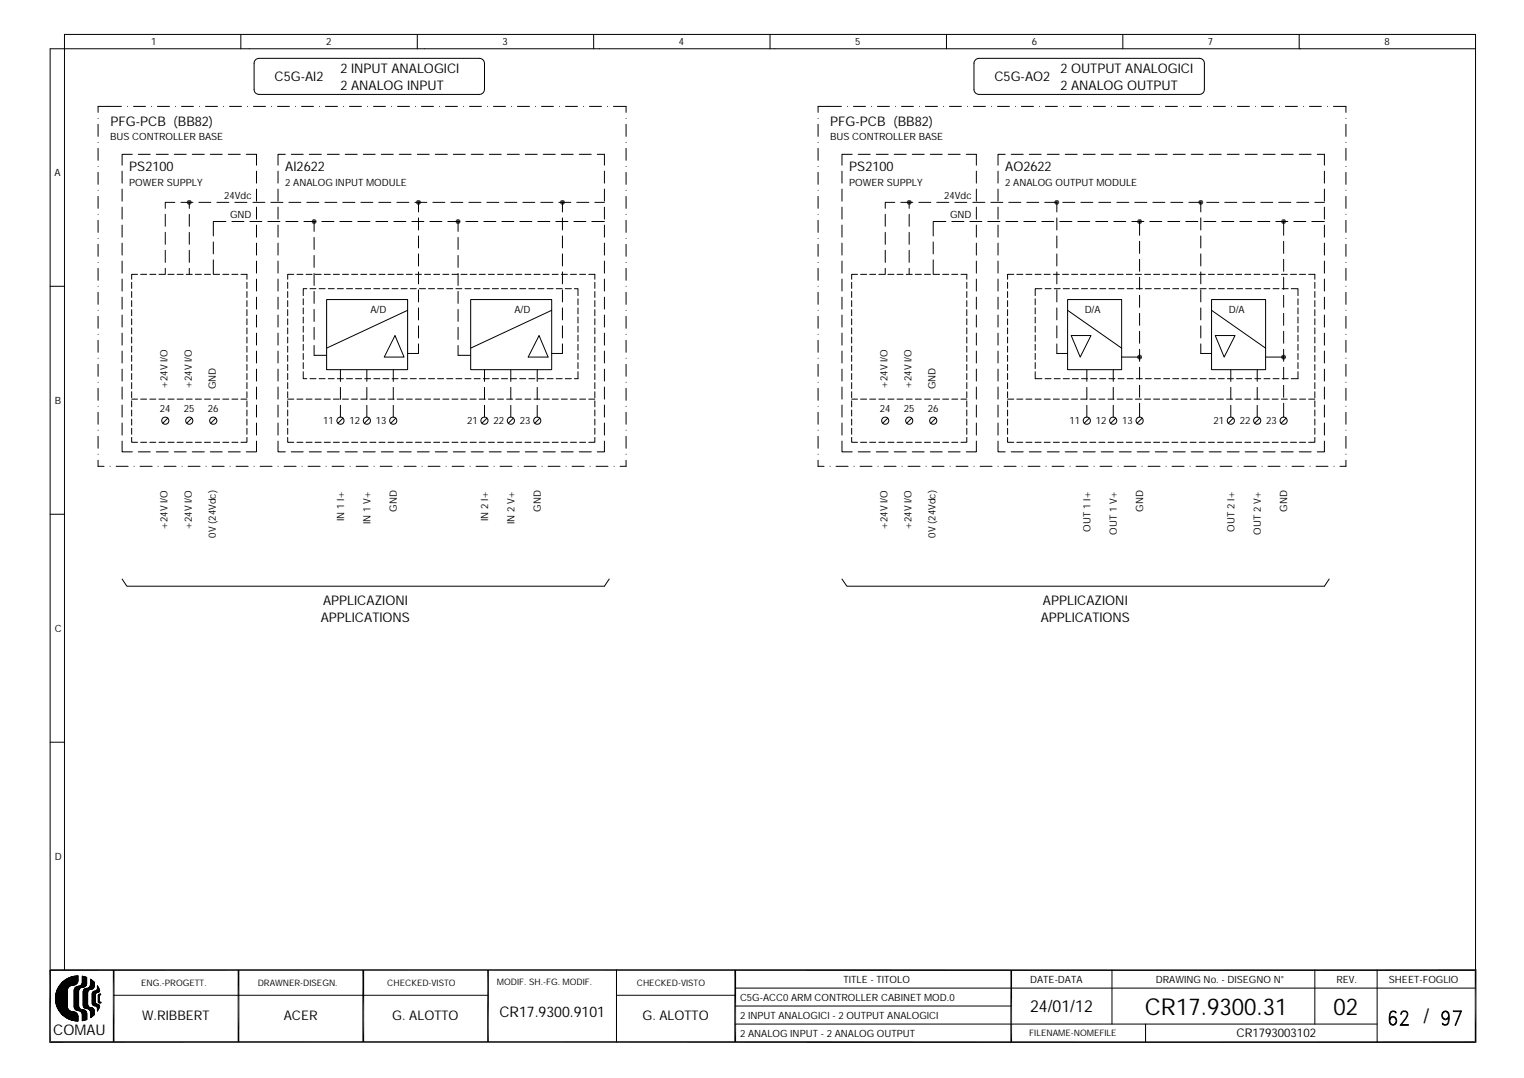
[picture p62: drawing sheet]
<svg xmlns="http://www.w3.org/2000/svg" width="297mm" height="210mm" viewBox="0 0 297 210" stroke-linecap="round" stroke-linejoin="round" font-family="sans-serif">
<defs><g id="words">
<g font-size="4.5">
<text x="222.9" y="197.5">CR17.9300.31</text>
<text x="259.6" y="197.5">02</text>
</g>
<text font-size="3.9" x="277.1" y="199.2">/</text>
<text font-size="3.2" x="200.5" y="197.1">24/01/12</text>
<g font-size="2.9">
<text x="10.4" y="201.5">COMAU</text>
<text x="97.2" y="198">CR17.9300.9101</text>
</g>
<g font-size="2.6">
<text x="53.4" y="15.8">C5G-AI2</text>
<text x="66.3" y="14.2">2 INPUT ANALOGICI</text>
<text x="66.3" y="17.4">2 ANALOG INPUT</text>
<text x="193.6" y="15.8">C5G-AO2</text>
<text x="206.4" y="14.2">2 OUTPUT ANALOGICI</text>
<text x="206.4" y="17.4">2 ANALOG OUTPUT</text>
<text x="21.5" y="24.4">PFG-PCB (BB82)</text>
<text x="161.6" y="24.4">PFG-PCB (BB82)</text>
<text x="25.2" y="33.3">PS2100</text>
<text x="55.5" y="33.3">AI2622</text>
<text x="165.3" y="33.3">PS2100</text>
<text x="195.7" y="33.3">AO2622</text>
<text x="62.9" y="117.9">APPLICAZIONI</text>
<text x="203" y="117.9">APPLICAZIONI</text>
<text x="62.4" y="121.2">APPLICATIONS</text>
<text x="202.6" y="121.2">APPLICATIONS</text>
<text x="27.7" y="198.7">W.RIBBERT</text>
<text x="55.2" y="198.7">ACER</text>
<text x="76.4" y="198.7">G. ALOTTO</text>
<text x="125.1" y="198.7">G. ALOTTO</text>
</g>
<text font-size="2.3" x="240.7" y="202">CR1793003102</text>
<g font-size="1.9">
<text x="29.4" y="8.8">1</text>
<text x="63.5" y="8.8">2</text>
<text x="97.8" y="8.8">3</text>
<text x="132.1" y="8.8">4</text>
<text x="166.5" y="8.8">5</text>
<text x="200.9" y="8.8">6</text>
<text x="235.2" y="8.8">7</text>
<text x="269.5" y="8.8">8</text>
<text x="21.4" y="27.3">BUS CONTROLLER BASE</text>
<text x="161.6" y="27.3">BUS CONTROLLER BASE</text>
<text x="10.6" y="34.3">A</text>
<text x="25.2" y="36.1">POWER SUPPLY</text>
<text x="43.7" y="38.7">24Vdc</text>
<text x="55.5" y="36.1">2 ANALOG INPUT MODULE</text>
<text x="165.3" y="36.1">POWER SUPPLY</text>
<text x="183.8" y="38.7">24Vdc</text>
<text x="195.7" y="36.1">2 ANALOG OUTPUT MODULE</text>
<text x="44.8" y="42.4">GND</text>
<text x="185" y="42.4">GND</text>
<text x="72.1" y="60.9">A/D</text>
<text x="100.2" y="60.9">A/D</text>
<text x="211.2" y="60.9">D/A</text>
<text x="239.2" y="60.9">D/A</text>
<text x="32.6" y="75.8" transform="rotate(-90 32.6 75.8)">+24V I/O</text>
<text x="37.3" y="75.8" transform="rotate(-90 37.3 75.8)">+24V I/O</text>
<text x="42" y="75.8" transform="rotate(-90 42 75.8)">GND</text>
<text x="172.8" y="75.8" transform="rotate(-90 172.8 75.8)">+24V I/O</text>
<text x="177.5" y="75.8" transform="rotate(-90 177.5 75.8)">+24V I/O</text>
<text x="182.1" y="75.8" transform="rotate(-90 182.1 75.8)">GND</text>
<text x="10.7" y="78.6">B</text>
<text x="31.1" y="80.3">24</text>
<text x="35.8" y="80.3">25</text>
<text x="40.5" y="80.3">26</text>
<text x="62.9" y="82.6">11</text>
<text x="68.1" y="82.6">12</text>
<text x="73.2" y="82.6">13</text>
<text x="90.9" y="82.6">21</text>
<text x="96.1" y="82.6">22</text>
<text x="101.2" y="82.6">23</text>
<text x="171.3" y="80.3">24</text>
<text x="176" y="80.3">25</text>
<text x="180.6" y="80.3">26</text>
<text x="208.2" y="82.6">11</text>
<text x="213.3" y="82.6">12</text>
<text x="218.5" y="82.6">13</text>
<text x="236.2" y="82.6">21</text>
<text x="241.4" y="82.6">22</text>
<text x="246.5" y="82.6">23</text>
<text x="67" y="101.4" transform="rotate(-90 67 101.4)">IN 1 I+</text>
<text x="77.3" y="99.6" transform="rotate(-90 77.3 99.6)">GND</text>
<text x="95" y="101.4" transform="rotate(-90 95 101.4)">IN 2 I+</text>
<text x="105.3" y="99.6" transform="rotate(-90 105.3 99.6)">GND</text>
<text x="222.5" y="99.6" transform="rotate(-90 222.5 99.6)">GND</text>
<text x="250.6" y="99.6" transform="rotate(-90 250.6 99.6)">GND</text>
<text x="32.6" y="103.3" transform="rotate(-90 32.6 103.3)">+24V I/O</text>
<text x="37.3" y="103.3" transform="rotate(-90 37.3 103.3)">+24V I/O</text>
<text x="42" y="104.7" transform="rotate(-90 42 104.7)">0V (24Vdc)</text>
<text x="72.1" y="102.1" transform="rotate(-90 72.1 102.1)">IN 1 V+</text>
<text x="100.2" y="102.1" transform="rotate(-90 100.2 102.1)">IN 2 V+</text>
<text x="172.8" y="103.3" transform="rotate(-90 172.8 103.3)">+24V I/O</text>
<text x="177.5" y="103.3" transform="rotate(-90 177.5 103.3)">+24V I/O</text>
<text x="182.1" y="104.7" transform="rotate(-90 182.1 104.7)">0V (24Vdc)</text>
<text x="212.3" y="103.5" transform="rotate(-90 212.3 103.5)">OUT 1 I+</text>
<text x="217.4" y="104.1" transform="rotate(-90 217.4 104.1)">OUT 1 V+</text>
<text x="240.3" y="103.5" transform="rotate(-90 240.3 103.5)">OUT 2 I+</text>
<text x="245.4" y="104.1" transform="rotate(-90 245.4 104.1)">OUT 2 V+</text>
<text x="10.6" y="123">C</text>
<text x="10.7" y="167.4">D</text>
<text x="164.2" y="191.5">TITLE - TITOLO</text>
<text x="200.6" y="191.5">DATE-DATA</text>
<text x="225" y="191.5">DRAWING No. - DISEGNO N°</text>
<text x="260.2" y="191.5">REV.</text>
<text x="270.4" y="191.5">SHEET-FOGLIO</text>
<text x="144.1" y="195">C5G-ACC0 ARM CONTROLLER CABINET MOD.0</text>
<text x="144.1" y="198.5">2 INPUT ANALOGICI - 2 OUTPUT ANALOGICI</text>
<text x="144.1" y="202">2 ANALOG INPUT - 2 ANALOG OUTPUT</text>
</g>
<g font-size="1.7">
<text x="27.5" y="191.9">ENG.-PROGETT.</text>
<text x="50.2" y="191.9">DRAWNER-DISEGN.</text>
<text x="75.4" y="191.9">CHECKED-VISTO</text>
<text x="96.7" y="191.7">MODIF. SH.-FG. MODIF.</text>
<text x="124" y="191.9">CHECKED-VISTO</text>
<text x="200.4" y="201.7">FILENAME-NOMEFILE</text>
</g>
</g></defs>
<g fill="none" stroke="#000" stroke-width=".19">
<path d="M46.9 6.7v2.8M49.8 11.5l.6-.1h43a.99 .99 0 0 1 .9 .9v5.1a.99 .99 0 0 1-.9 1h-43a.95 .95 0 0 1-.9-1v-5.1zM81.2 6.7v2.8M115.6 6.7v2.8M149.9 6.7v2.8M184.3 6.7v2.8M189.8 11.8l.7-.4h43a.95 .95 0 0 1 1 .9v5.1a.94 .94 0 0 1-1 1h-43a.99 .99 0 0 1-.9-1v-5.1zM218.6 6.7v2.8M252.9 6.7v2.8M287.3 9.5h-277.5v179.4M19.1 24.2v2.4M19.1 28.9v2.3"/>
<path d="M19.1 33.6v2.3M19.1 38.2v2.4M19.1 23h.1M19.1 27.7h.1M19.1 32.4h.1M19.1 37.1h.1M23.6 20.7h-4.5v1.2M23.8 33.3v2.4M23.8 36.8v2.4M24.8 20.7h.1M25.8 30h-2v2.2M26 20.7h2.3"/>
<path d="M26.9 30h2.4M29.5 20.7h.1M30.4 30h2.4M30.6 20.7h2.4M33.9 30h2.4M34 39.4h-1.8v1.2M34.2 20.7h.1M35.2 39.4h2.3M35.3 20.7h2.4M36.9 39.4v1.2M37.4 30h2.4M38.7 39.4h2.3"/>
<path d="M38.8 20.7h.1M40 20.7h2.3M40.9 30h2.4M42.2 39.4h2.4M43.5 20.7h.1M44.4 30h2.4M44.7 20.7h2.3M45.7 39.4h2.4M47.9 30h2v2.2M48.2 20.7h.1M49.2 39.4h2.4M49.3 20.7h2.4"/>
<path d="M49.9 33.3v2.4M49.9 36.8v2.4M52.7 39.4h2.4M52.9 20.7h.1M54 20.7h2.3M54.1 33.3v2.4M54.1 36.8v2.4M55.5 30h-1.4v2.2M56.2 39.4h2.4M56.7 30h2.3M57.5 20.7h.1M58.7 20.7h2.3"/>
<path d="M59.7 39.4h2.4M60.2 30h2.3M62.2 20.7h.1M63.2 39.4h2.4M63.4 20.7h2.3M63.7 30h2.3M66.7 39.4h2.4M66.9 20.7h.1M67.2 30h2.4M68 20.7h2.4M70.3 39.4h2.3M70.7 30h2.3"/>
<path d="M71.5 20.7h.1M72.7 20.7h2.3M73.7 39.4h2.4M74.2 30h2.4M76.2 20.7h.1M77.3 39.4h2.3M77.4 20.7h2.3M77.7 30h2.4M80.8 39.4h2.3M80.9 20.7h.1M81.2 30h2.4M81.5 39.4v1.9"/>
<path d="M82 20.7h2.4M84.3 39.4h2.3M84.7 30h2.4M85.6 20.7h.1M86.7 20.7h2.3M87.8 39.4h2.3M88.2 30h2.4M90.2 20.7h.1M91.3 39.4h2.3M91.4 20.7h2.3M91.7 30h2.4M94.8 39.4h2.3"/>
<path d="M94.9 20.7h.1M95.3 30h2.3M96.1 20.7h2.3M98.3 39.4h2.3M98.7 30h2.4M99.6 20.7h.1M100.7 20.7h2.4M101.8 39.4h2.3M102.3 30h2.3M104.2 20.7h.1M105.3 39.4h2.3M105.4 20.7h2.3"/>
<path d="M105.7 30h2.4M108.8 39.4h2.3M108.9 20.7h.1M109.3 30h2.3M109.5 39.4v1.9M110.1 20.7h2.3M112.3 39.4h2.3M112.8 30h2.3M113.6 20.7h.1M114.7 20.7h2.4M115.8 39.4h1.9M116.3 30h1.4v2.2"/>
<path d="M117.7 33.3v2.4M117.7 36.8v2.4M118.3 20.7h.1M119.4 20.7h2.5v1.2M121.9 23h.1M121.9 27.7h.1M121.9 32.4h.1M121.9 37.1h.1M121.9 24.2v2.4M121.9 28.9v2.3M121.9 33.6v2.3M121.9 38.2v2.4"/>
<path d="M159.3 23h.1M159.3 27.7h.1M159.3 32.4h.1M159.3 37.1h.1M159.3 24.2v2.4M159.3 28.9v2.3M159.3 33.6v2.3M159.3 38.2v2.4M163.8 20.7h-4.5v1.2M163.9 33.3v2.4M163.9 36.8v2.4M165 20.7h.1"/>
<path d="M165.9 30h-2v2.2M166.1 20.7h2.4M167.1 30h2.3M169.7 20.7h.1M170.6 30h2.3M170.8 20.7h2.3M174.1 30h2.3M174.2 39.4h-1.9v1.2M174.3 20.7h.1M175.4 39.4h2.3M175.5 20.7h2.3M177 39.4v1.2"/>
<path d="M177.6 30h2.3M178.9 39.4h2.3M179 20.7h.1M180.1 20.7h2.4M181.1 30h2.3M182.4 39.4h2.3M183.7 20.7h.1M184.6 30h2.3M184.8 20.7h2.4M185.9 39.4h2.3M188.1 30h2v2.2M188.3 20.7h.1"/>
<path d="M189.4 39.4h2.3M189.5 20.7h2.3M190.1 33.3v2.4M190.1 36.8v2.4M192.9 39.4h2.3M193 20.7h.1M194.2 20.7h2.3M194.3 33.3v2.4M194.3 36.8v2.4M195.7 30h-1.4v2.2M196.4 39.4h2.3M196.9 30h2.3"/>
<path d="M197.7 20.7h.1M198.8 20.7h2.4M199.9 39.4h2.3M200.4 30h2.3M202.4 20.7h.1M203.4 39.4h2.3v1.9M203.5 20.7h2.3M203.9 30h2.3M206.9 39.4h2.3M207 20.7h.1M207.4 30h2.3M208.2 20.7h2.3"/>
<path d="M210.4 39.4h2.3M210.9 30h2.3M211.7 20.7h.1M212.9 20.7h2.3M213.9 39.4h2.3M214.4 30h2.3M216.4 20.7h.1M217.4 39.4h2.4M217.5 20.7h2.4M217.9 30h2.3M220.9 39.4h2.4M221 20.7h.1"/>
<path d="M221.4 30h2.3M222.2 20.7h2.3M224.4 39.4h2.4M224.9 30h2.3M225.7 20.7h.1M226.9 20.7h2.3M227.9 39.4h2.4M228.4 30h2.3M230.4 20.7h.1M231.4 39.4h2.4v1.9M231.5 20.7h2.4M231.9 30h2.3"/>
<path d="M234.9 39.4h2.4M235.1 20.7h.1M235.4 30h2.3M236.2 20.7h2.3M238.4 39.4h2.4M238.9 30h2.3M239.7 20.7h.1M240.9 20.7h2.3M241.9 39.4h2.4M242.4 30h2.4M244.4 20.7h.1M245.4 39.4h2.4"/>
<path d="M245.6 20.7h2.3M245.9 30h2.3M248.9 39.4h2.4M249.1 20.7h.1M249.4 30h2.4M250.2 20.7h2.4M252.5 39.4h2.3M252.9 30h2.3M253.7 20.7h.1M254.9 20.7h2.3M256 39.4h1.8M256.4 30h1.4v2.2"/>
<path d="M257.8 33.3v2.4M257.8 36.8v2.4M258.4 20.7h.1M259.6 20.7h2.4v1.2M262 23h.1M262 27.7h.1M262 32.4h.1M262 37.1h.1M262 24.2v2.4M262 28.9v2.3M262 33.6v2.3M262 38.2v2.4"/>
<path d="M9.8 55.7h2.8M19.1 55.7h.1M19.1 42.9v2.3M19.1 47.6v2.3M19.1 52.3v2.3M19.1 56.9v2.4M19.1 41.7h.1M19.1 46.4h.1M19.1 51.1h.1M23.8 40.3v2.4M23.8 43.8v2.4M23.8 47.3v2.4"/>
<path d="M23.8 50.8v2.4M23.8 54.3v2.4M23.8 57.9v2.3M25.6 55v1.1M25.6 56.8v1.1M25.6 58.5v1.2M26.8 53.4h-1.2v1M27.4 53.4h1.2M29.2 53.4h1.1M30.9 53.4h1.2M32.2 41.7v2.4M32.2 45.2v2.4"/>
<path d="M32.2 48.7v2.4M32.2 52.3v1.1M32.7 53.4h1.2M34.5 53.4h1.2M36.3 53.4h1.1M36.9 41.7v2.4M36.9 45.2v2.4M36.9 48.7v2.4M36.9 52.3v1.1M38 53.4h1.2M39.8 53.4h1.2M41.5 47.1v2.3"/>
<path d="M41.5 50.6v2.8M41.6 53.4h1.2M43.4 53.4h1.1M44 43.1h-2.5v2.8M45.1 53.4h1.2M45.1 43.1h2.4M46.9 53.4h1.2v1M48.1 55v1.1M48.1 56.8v1.1M48.1 58.5v1.2M48.6 43.1h2.4M49.9 40.3v2.4"/>
<path d="M49.9 43.8v2.4M49.9 47.3v2.4M49.9 50.8v2.4M49.9 54.3v2.4M49.9 57.9v2.3M52.2 43.1h2.3M54.1 40.3v2.4M54.1 43.8v2.4M54.1 47.3v2.4M54.1 50.8v2.4M54.1 54.3v2.4M54.1 57.9v2.3"/>
<path d="M55.6 43.1h2.4M56 55v1.1M56 56.8v1.1M56 58.5v1.2M57.2 53.4h-1.2v1M57.8 53.4h1.2M59 58.2v1.1M59 60v1.1M59.2 43.1h2.3M59.6 53.4h1.1M59.7 56.2h-.7v1.4M60.3 56.2h1.2"/>
<path d="M61.2 43.1v2M61.2 46.2v2.4M61.2 49.7v2.4M61.2 53.2v2.4M61.2 56.7v2.4M61.3 53.4h1.2M62.1 56.2h1.2M62.7 43.1h2.3M63.1 53.4h1.2M63.6 58.3h15.8v13.7h-15.8zM63.9 56.2h1.2M64.9 53.4h1.2"/>
<path d="M65.7 56.2h1.1M66.2 43.1h2.3M66.7 53.4h1.1M67.5 56.2h1.1M68.5 53.4h1.1M69.2 56.2h1.2M69.7 43.1h2.3M70.2 53.4h1.2M71 56.2h1.2M72 53.4h1.2M72.8 56.2h1.1M73.2 43.1h2.3"/>
<path d="M73.8 53.4h1.2M74.5 56.2h1.2M75.5 53.4h1.2M76.3 56.2h1.2M76.7 43.1h2.3M77.3 53.4h1.2M78.1 56.2h1.2M79.1 53.4h1.2M79.9 56.2h1.1M80.2 43.1h2.3M80.9 53.4h1.1M81.5 42.4v2.4"/>
<path d="M81.5 45.9v2.4M81.5 49.4v2.4M81.5 53v2.3M81.5 56.4v2.4M81.5 60v2.3M81.7 56.2h1.1M82.7 53.4h1.1M83.4 56.2h1.2M83.7 43.1h2.3M84.4 53.4h1.2M85.2 56.2h1.2M86.2 53.4h1.2"/>
<path d="M87 56.2h1.1M87.2 43.1h2.3M88 53.4h1.2M88.8 56.2h1.1M89.2 43.1v2M89.2 46.2v2.4M89.2 49.7v2.4M89.2 53.2v2.4M89.2 56.7v2.4M89.7 53.4h1.2M90.5 56.2h1.2M90.7 43.1h2.3"/>
<path d="M91.5 53.4h1.2M91.6 58.3h15.8v13.7h-15.8zM92.3 56.2h1.2M93.3 53.4h1.2M94.1 56.2h1.2M94.2 43.1h2.3M95.1 53.4h1.1M95.8 56.2h1.2M96.9 53.4h1.1M97.6 56.2h1.2M97.7 43.1h2.3M98.6 53.4h1.2"/>
<path d="M99.4 56.2h1.2M100.4 53.4h1.2M101.2 56.2h1.1M101.2 43.1h2.3M102.2 53.4h1.2M103 56.2h1.1M103.9 53.4h1.2M104.7 43.1h2.3M104.7 56.2h1.2M105.7 53.4h1.2M106.5 56.2h1.2M107.5 53.4h1.2"/>
<path d="M108.2 43.1h2.4M108.3 56.2h1.2M109.3 53.4h1.1M109.5 42.4v2.4M109.5 45.9v2.4M109.5 49.4v2.4M109.5 53v2.3M109.5 56.4v2.4M109.5 60v2.3M110 56.2h1.2M111.1 53.4h1.1M111.7 43.1h2.3"/>
<path d="M111.8 56.2h.7v1.4M112.5 58.2v1.1M112.5 60v1.1M112.8 53.4h1.2M114.6 53.4h1.2v1M115.2 43.1h2.5M115.8 55v1.1M115.8 56.8v1.1M115.8 58.5v1.2M117.7 40.3v2.4M117.7 43.8v2.4M117.7 47.3v2.4"/>
<path d="M117.7 50.8v2.4M117.7 54.3v2.4M117.7 57.9v2.3M121.9 55.7h.1M121.9 41.7h.1M121.9 46.4h.1M121.9 51.1h.1M121.9 42.9v2.3M121.9 47.6v2.3M121.9 52.3v2.3M121.9 56.9v2.4M159.3 55.7h.1"/>
<path d="M159.3 41.7h.1M159.3 46.4h.1M159.3 51.1h.1M159.3 42.9v2.3M159.3 47.6v2.3M159.3 52.3v2.3M159.3 56.9v2.4M163.9 40.3v2.4M163.9 43.8v2.4M163.9 47.3v2.4M163.9 50.8v2.4M163.9 54.3v2.4"/>
<path d="M163.9 57.9v2.3M165.8 55v1.1M165.8 56.8v1.1M165.8 58.5v1.2M166.9 53.4h-1.1v1M167.5 53.4h1.2M169.3 53.4h1.2M171.1 53.4h1.2M172.3 41.7v2.4M172.3 45.2v2.4M172.3 48.7v2.4M172.3 52.3v1.1"/>
<path d="M172.9 53.4h1.1M174.6 53.4h1.2M176.4 53.4h1.2M177 41.7v2.4M177 45.2v2.4M177 48.7v2.4M177 52.3v1.1M178.2 53.4h1.2M180 53.4h1.1M181.7 47.1v2.3M181.7 50.6v2.8M181.7 53.4h1.2"/>
<path d="M183.5 53.4h1.2M184.1 43.1h-2.4v2.8M185.3 53.4h1.2M185.3 43.1h2.3M187.1 53.4h1.1v1M188.2 55v1.1M188.2 56.8v1.1M188.2 58.5v1.2M188.8 43.1h2.3M190.1 40.3v2.4M190.1 43.8v2.4M190.1 47.3v2.4"/>
<path d="M190.1 50.8v2.4M190.1 54.3v2.4M190.1 57.9v2.3M192.3 43.1h2.3M194.3 40.3v2.4M194.3 43.8v2.4M194.3 47.3v2.4M194.3 50.8v2.4M194.3 54.3v2.4M194.3 57.9v2.3M195.8 43.1h2.3M196.2 55v1.1"/>
<path d="M196.2 56.8v1.1M196.2 58.5v1.2M197.4 53.4h-1.2v1M198 53.4h1.1M199.3 43.1h2.4M199.7 53.4h1.2M201.5 53.4h1.2M201.5 58.2v1.1M201.5 60v1.1M202.8 43.1h2.3M202.8 56.2h-1.3v1.4M203.3 53.4h1.1"/>
<path d="M203.5 56.2h1.1M205.1 53.4h1.1M205.2 56.2h1.2M205.7 42.4v2.4M205.7 45.9v2.4M205.7 49.4v2.4M205.7 53v2.3M205.7 56.4v2.4M205.7 60v2.3M206.3 43.1h2.4M206.8 53.4h1.2M207 56.2h1.2"/>
<path d="M207.8 58.3h10.6v13.7h-10.6zM208.6 53.4h1.2M208.8 56.2h1.1M209.8 43.1h2.4M210.4 53.4h1.2M210.5 56.2h1.2M212.2 53.4h1.1M212.3 56.2h1.2M213.3 43.1h2.4M213.9 53.4h1.2M214.1 56.2h1.2M215.7 53.4h1.2"/>
<path d="M215.9 56.2h1.1M216.8 43.1h2.4M217.5 53.4h1.2M217.7 56.2h1.1M219.3 53.4h1.1M219.4 56.2h1.2M220.3 43.1h2.4M221 53.4h1.2M221.2 56.2h1.2M221.8 43.1v2.7M221.8 47v2.3M221.8 50.5v2.3"/>
<path d="M221.8 54v2.3M221.8 57.5v2.3M222.8 53.4h1.2M223 56.2h1.1M223.8 43.1h2.4M224.6 53.4h1.2M224.7 56.2h1.2M226.4 53.4h1.1M226.5 56.2h1.2M227.4 43.1h2.3M228.1 53.4h1.2M228.3 56.2h1.2"/>
<path d="M229.9 53.4h1.2M230.1 56.2h1.1M230.8 43.1h2.4M231.7 53.4h1.2M231.9 56.2h1.1M233.5 53.4h1.1M233.6 56.2h1.2M233.8 42.4v2.4M233.8 45.9v2.4M233.8 49.4v2.4M233.8 53v2.3M233.8 56.4v2.4"/>
<path d="M233.8 60v2.3M234.4 43.1h2.3M235.2 53.4h1.2M235.4 56.2h1.2M235.9 58.3h10.5v13.7h-10.5zM237 53.4h1.2M237.2 56.2h1.1M237.8 43.1h2.4M238.8 53.4h1.2M239 56.2h1.1M240.6 53.4h1.1M240.7 56.2h1.2"/>
<path d="M241.4 43.1h2.3M242.3 53.4h1.2M242.5 56.2h1.2M244.1 53.4h1.2M244.3 56.2h1.1M244.9 43.1h2.3M245.9 53.4h1.2M246.1 56.2h1.1M247.7 53.4h1.1M247.8 56.2h1.2M248.4 43.1h2.3M249.4 53.4h1.2"/>
<path d="M249.6 56.2h1.2M249.9 43.1v2.7M249.9 47v2.3M249.9 50.5v2.3M249.9 54v2.3M249.9 57.5v2.3M251.2 53.4h1.2M251.4 56.2h1.3v1.4M251.9 43.1h2.3M252.7 58.2v1.1M252.7 60v1.1M253 53.4h1.2"/>
<path d="M254.8 53.4h1.2v1M255.4 43.1h2.4M256 55v1.1M256 56.8v1.1M256 58.5v1.2M257.8 40.3v2.4M257.8 43.8v2.4M257.8 47.3v2.4M257.8 50.8v2.4M257.8 54.3v2.4M257.8 57.9v2.3M262 55.7h.1"/>
<path d="M262 41.7h.1M262 46.4h.1M262 51.1h.1M262 42.9v2.3M262 47.6v2.3M262 52.3v2.3M262 56.9v2.4M19.1 61.6v2.3M19.1 66.3v2.3M19.1 70.9v2.4M19.1 75.6v2.3M19.1 60.4h.1"/>
<path d="M19.1 65.1h.1M19.1 69.8h.1M19.1 74.4h.1M19.1 79.1h.1M23.8 61.4v2.3M23.8 64.9v2.3M23.8 68.4v2.3M23.8 71.9v2.3M23.8 75.4v2.3M23.8 78.9v2.3M25.6 60.3v1.2M25.6 62.1v1.1"/>
<path d="M25.6 63.9v1.1M25.6 65.6v1.2M25.6 67.4v1.2M25.6 69.2v1.2M25.6 71v1.1M25.6 72.7v1.2M25.6 74.5v1.2M25.6 76.3v1.1M25.6 78.1v1.1M25.6 79.8v1.2M25.6 77.7h1.2M27.4 77.7h1.2"/>
<path d="M29.2 77.7h1.1M30.9 77.7h1.2M32.7 77.7h1.2M34.5 77.7h1.2M36.3 77.7h1.1M38 77.7h1.2M39.8 77.7h1.2M41.6 77.7h1.2M43.4 77.7h1.1M45.1 77.7h1.2M46.9 77.7h1.2M48.1 60.3v1.2"/>
<path d="M48.1 62.1v1.1M48.1 63.9v1.1M48.1 65.6v1.2M48.1 67.4v1.2M48.1 69.2v1.2M48.1 71v1.1M48.1 72.7v1.2M48.1 74.5v1.2M48.1 76.3v1.1M48.1 78.1v1.1M48.1 79.8v1.2M49.9 61.4v2.3"/>
<path d="M49.9 64.9v2.3M49.9 68.4v2.3M49.9 71.9v2.3M49.9 75.4v2.3M49.9 78.9v2.3M54.1 61.4v2.3M54.1 64.9v2.3M54.1 68.4v2.3M54.1 71.9v2.3M54.1 75.4v2.3M54.1 78.9v2.3M56 77.7h1.2"/>
<path d="M56 60.3v1.2M56 62.1v1.1M56 63.9v1.1M56 65.6v1.2M56 67.4v1.2M56 69.2v1.2M56 71v1.1M56 72.7v1.2M56 74.5v1.2M56 76.3v1.1M56 78.1v1.1M56 79.8v1.2"/>
<path d="M57.8 77.7h1.2M59 72.4v1.3h.7M59 61.7v1.2M59 63.5v1.2M59 65.3v1.2M59 67v1.2M59 68.8v1.2M59 70.6v1.2M59.6 77.7h1.1M60.3 73.7h1.2M61.2 60.3v2.3M61.2 63.7v2.4"/>
<path d="M61.2 67.3v1.9h2.4M61.3 77.7h1.2M62.1 73.7h1.2M63.1 77.7h1.2M63.9 73.7h1.2M64.9 77.7h1.2M65.7 73.7h1.1M66.3 72v2.3M66.3 75.4v2.4M66.3 78.9v2.3M66.7 77.7h1.1M67.5 73.7h1.1"/>
<path d="M68.5 77.7h1.1M69.2 73.7h1.2M70.2 77.7h1.2M71 73.7h1.2M71.4 72v2.3M71.4 75.4v2.4M71.4 78.9v2.3M72 77.7h1.2M72.8 73.7h1.1M73.8 77.7h1.2M74.5 73.7h1.2M75.5 77.7h1.2"/>
<path d="M76.3 73.7h1.2M76.6 72v2.3M76.6 75.4v2.4M76.6 78.9v2.3M76.9 65.3l1.8 4.2h-3.9zM77.3 77.7h1.2M78.1 73.7h1.2M79.1 77.7h1.2M79.4 60.4l-15.8 7.4M79.9 73.7h1.1M80.9 77.7h1.1M81.5 67v1.8h-2.1"/>
<path d="M81.5 63.5v2.3M81.7 73.7h1.1M82.7 77.7h1.1M83.4 73.7h1.2M84.4 77.7h1.2M85.2 73.7h1.2M86.2 77.7h1.2M87 73.7h1.1M88 77.7h1.2M88.8 73.7h1.1M89.2 60.3v2.3M89.2 63.7v2.4"/>
<path d="M89.2 67.3v1.9h2.4M89.7 77.7h1.2M90.5 73.7h1.2M91.5 77.7h1.2M92.3 73.7h1.2M93.3 77.7h1.2M94.1 73.7h1.2M94.3 72v2.3M94.3 75.4v2.4M94.3 78.9v2.3M95.1 77.7h1.1M95.8 73.7h1.2"/>
<path d="M96.9 77.7h1.1M97.6 73.7h1.2M98.6 77.7h1.2M99.4 73.7h1.2M99.4 72v2.3M99.4 75.4v2.4M99.4 78.9v2.3M100.4 77.7h1.2M101.2 73.7h1.1M102.2 77.7h1.2M103 73.7h1.1M103.9 77.7h1.2"/>
<path d="M104.6 72v2.3M104.6 75.4v2.4M104.6 78.9v2.3M104.7 73.7h1.2M104.9 65.3l1.8 4.2h-3.9zM105.7 77.7h1.2M106.5 73.7h1.2M107.4 60.4l-15.8 7.4M107.5 77.7h1.2M108.3 73.7h1.2M109.3 77.7h1.1M109.5 63.5v2.3"/>
<path d="M109.5 67v1.8h-2.1M110 73.7h1.2M111.1 77.7h1.1M112.5 72.4v1.3h-.7M112.5 61.7v1.2M112.5 63.5v1.2M112.5 65.3v1.2M112.5 67v1.2M112.5 68.8v1.2M112.5 70.6v1.2M112.8 77.7h1.2M114.6 77.7h1.2"/>
<path d="M115.8 60.3v1.2M115.8 62.1v1.1M115.8 63.9v1.1M115.8 65.6v1.2M115.8 67.4v1.2M115.8 69.2v1.2M115.8 71v1.1M115.8 72.7v1.2M115.8 74.5v1.2M115.8 76.3v1.1M115.8 78.1v1.1M115.8 79.8v1.2"/>
<path d="M117.7 61.4v2.3M117.7 64.9v2.3M117.7 68.4v2.3M117.7 71.9v2.3M117.7 75.4v2.3M117.7 78.9v2.3M121.9 60.4h.1M121.9 65.1h.1M121.9 69.8h.1M121.9 74.4h.1M121.9 79.1h.1M121.9 61.6v2.3"/>
<path d="M121.9 66.3v2.3M121.9 70.9v2.4M121.9 75.6v2.3M159.3 60.4h.1M159.3 65.1h.1M159.3 69.8h.1M159.3 74.4h.1M159.3 79.1h.1M159.3 61.6v2.3M159.3 66.3v2.3M159.3 70.9v2.4M159.3 75.6v2.3"/>
<path d="M163.9 61.4v2.3M163.9 64.9v2.3M163.9 68.4v2.3M163.9 71.9v2.3M163.9 75.4v2.3M163.9 78.9v2.3M165.8 77.7h1.1M165.8 60.3v1.2M165.8 62.1v1.1M165.8 63.9v1.1M165.8 65.6v1.2M165.8 67.4v1.2"/>
<path d="M165.8 69.2v1.2M165.8 71v1.1M165.8 72.7v1.2M165.8 74.5v1.2M165.8 76.3v1.1M165.8 78.1v1.1M165.8 79.8v1.2M167.5 77.7h1.2M169.3 77.7h1.2M171.1 77.7h1.2M172.9 77.7h1.1M174.6 77.7h1.2"/>
<path d="M176.4 77.7h1.2M178.2 77.7h1.2M180 77.7h1.1M181.7 77.7h1.2M183.5 77.7h1.2M185.3 77.7h1.2M187.1 77.7h1.1M188.2 60.3v1.2M188.2 62.1v1.1M188.2 63.9v1.1M188.2 65.6v1.2M188.2 67.4v1.2"/>
<path d="M188.2 69.2v1.2M188.2 71v1.1M188.2 72.7v1.2M188.2 74.5v1.2M188.2 76.3v1.1M188.2 78.1v1.1M188.2 79.8v1.2M190.1 61.4v2.3M190.1 64.9v2.3M190.1 68.4v2.3M190.1 71.9v2.3M190.1 75.4v2.3"/>
<path d="M190.1 78.9v2.3M194.3 61.4v2.3M194.3 64.9v2.3M194.3 68.4v2.3M194.3 71.9v2.3M194.3 75.4v2.3M194.3 78.9v2.3M196.2 77.7h1.2M196.2 60.3v1.2M196.2 62.1v1.1M196.2 63.9v1.1M196.2 65.6v1.2"/>
<path d="M196.2 67.4v1.2M196.2 69.2v1.2M196.2 71v1.1M196.2 72.7v1.2M196.2 74.5v1.2M196.2 76.3v1.1M196.2 78.1v1.1M196.2 79.8v1.2M198 77.7h1.1M199.7 77.7h1.2M201.5 77.7h1.2M201.5 72.4v1.3h1.3"/>
<path d="M201.5 61.7v1.2M201.5 63.5v1.2M201.5 65.3v1.2M201.5 67v1.2M201.5 68.8v1.2M201.5 70.6v1.2M203.3 77.7h1.1M203.5 73.7h1.1M205.1 77.7h1.1M205.2 73.7h1.2M205.7 67v1.8h2.1M205.7 63.5v2.3"/>
<path d="M206.8 77.7h1.2M207 73.7h1.2M207.8 60.4l10.6 7.4M208.5 65.3h3.9l-2.1 4.2zM208.6 77.7h1.2M208.8 73.7h1.1M210.4 77.7h1.2M210.5 73.7h1.2M211.6 72v2.3M211.6 75.4v2.4M211.6 78.9v2.3M212.2 77.7h1.1"/>
<path d="M212.3 73.7h1.2M213.9 77.7h1.2M214.1 73.7h1.2M215.7 77.7h1.2M215.9 73.7h1.1M216.7 72v2.3M216.7 75.4v2.4M216.7 78.9v2.3M217.5 77.7h1.2M217.7 73.7h1.1M218.4 69.5h3.4M219.3 77.7h1.1"/>
<path d="M219.4 73.7h1.2M221 77.7h1.2M221.2 73.7h1.2M221.8 61v2.3M221.8 64.5v2.3M221.8 68v2.4M221.8 71.5v2.3M221.8 75v2.4M221.8 78.5v2.7M222.8 77.7h1.2M223 73.7h1.1M224.6 77.7h1.2"/>
<path d="M224.7 73.7h1.2M226.4 77.7h1.1M226.5 73.7h1.2M228.1 77.7h1.2M228.3 73.7h1.2M229.9 77.7h1.2M230.1 73.7h1.1M231.7 77.7h1.2M231.9 73.7h1.1M233.5 77.7h1.1M233.6 73.7h1.2M233.8 67v1.8h2.1"/>
<path d="M233.8 63.5v2.3M235.2 77.7h1.2M235.4 73.7h1.2M235.9 60.4l10.5 7.4M236.6 65.3h3.8l-2.1 4.2zM237 77.7h1.2M237.2 73.7h1.1M238.8 77.7h1.2M239 73.7h1.1M239.6 72v2.3M239.6 75.4v2.4M239.6 78.9v2.3"/>
<path d="M240.6 77.7h1.1M240.7 73.7h1.2M242.3 77.7h1.2M242.5 73.7h1.2M244.1 77.7h1.2M244.3 73.7h1.1M244.8 72v2.3M244.8 75.4v2.4M244.8 78.9v2.3M245.9 77.7h1.2M246.1 73.7h1.1M246.4 69.5h3.5"/>
<path d="M247.7 77.7h1.1M247.8 73.7h1.2M249.4 77.7h1.2M249.6 73.7h1.2M249.9 61v2.3M249.9 64.5v2.3M249.9 68v2.4M249.9 71.5v2.3M249.9 75v2.4M249.9 78.5v2.7M251.2 77.7h1.2M252.7 72.4v1.3h-1.3"/>
<path d="M252.7 61.7v1.2M252.7 63.5v1.2M252.7 65.3v1.2M252.7 67v1.2M252.7 68.8v1.2M252.7 70.6v1.2M253 77.7h1.2M254.8 77.7h1.2M256 60.3v1.2M256 62.1v1.1M256 63.9v1.1M256 65.6v1.2"/>
<path d="M256 67.4v1.2M256 69.2v1.2M256 71v1.1M256 72.7v1.2M256 74.5v1.2M256 76.3v1.1M256 78.1v1.1M256 79.8v1.2M257.8 61.4v2.3M257.8 64.9v2.3M257.8 68.4v2.3M257.8 71.9v2.3"/>
<path d="M257.8 75.4v2.3M257.8 78.9v2.3M262 60.4h.1M262 65.1h.1M262 69.8h.1M262 74.4h.1M262 79.1h.1M262 61.6v2.3M262 66.3v2.3M262 70.9v2.4M262 75.6v2.3M19.1 89.6v1.2h1.2"/>
<path d="M19.1 80.3v2.3M19.1 85v2.3M19.1 83.8h.1M19.1 88.4h.1M21.4 90.8h.1M22.6 90.8h2.3M23.8 85.9v2.1h2M23.8 82.4v2.3M25.6 85.2v.9h1.2M25.6 81.6v1.2M25.6 83.4v1.2M26.1 90.8h.1"/>
<path d="M26.9 88h2.4M27.3 90.8h2.3M27.4 86.1h1.2M29.2 86.1h1.1M30.4 88h2.4M30.8 90.8h.1M30.9 86.1h1.2M31.9 90.8h2.4M32.7 81.4l-1 1M32.7 86.1h1.2M33.9 88h2.4M34.5 86.1h1.2"/>
<path d="M35.5 90.8h.1M36.3 86.1h1.1M36.6 90.8h2.3M37.3 81.4l-1 1M37.4 88h2.4M38 86.1h1.2M39.8 86.1h1.2M40.1 90.8h.1M40.9 88h2.4M41.3 90.8h2.3M41.6 86.1h1.2M42 81.4l-1 1"/>
<path d="M43.4 86.1h1.1M44.4 88h2.4M44.8 90.8h.1M45.1 86.1h1.2M46 90.8h2.3M48.1 85.2v.9h-1.2M48.1 81.6v1.2M48.1 83.4v1.2M49.5 90.8h.1M49.9 85.9v2.1h-2M49.9 82.4v2.3M50.6 90.8h2.4"/>
<path d="M54.1 85.9v2.1h1.4M54.1 90.8h.1M54.1 82.4v2.3M55.3 90.8h2.3M56 85.2v.9h1.2M56 81.6v1.2M56 83.4v1.2M56.7 88h2.3M57.8 86.1h1.2M58.8 90.8h.1M59.6 86.1h1.1M60 90.8h2.3"/>
<path d="M60.2 88h2.3M61.3 86.1h1.2M63.1 86.1h1.2M63.5 90.8h.1M63.7 88h2.3M64.6 90.8h2.4M64.9 86.1h1.2M66.7 86.1h1.1M66.8 81.4l-1 1M67.2 88h2.4M68.2 90.8h.1M68.5 86.1h1.1"/>
<path d="M69.3 90.8h2.3M70.2 86.1h1.2M70.7 88h2.3M71.9 81.4l-1 1M72 86.1h1.2M72.8 90.8h.1M73.8 86.1h1.2M74 90.8h2.3M74.2 88h2.4M75.5 86.1h1.2M77 81.4l-.9 1M77.3 86.1h1.2"/>
<path d="M77.5 90.8h.1M77.7 88h2.4M78.7 90.8h2.3M79.1 86.1h1.2M80.9 86.1h1.1M81.2 88h2.4M82.2 90.8h.1M82.7 86.1h1.1M83.3 90.8h2.4M84.4 86.1h1.2M84.7 88h2.4M86.2 86.1h1.2"/>
<path d="M86.8 90.8h.1M88 86.1h1.2M88 90.8h2.3M88.2 88h2.4M89.7 86.1h1.2M91.5 90.8h.1M91.5 86.1h1.2M91.7 88h2.4M92.7 90.8h2.3M93.3 86.1h1.2M94.8 81.4l-1 1M95.1 86.1h1.1"/>
<path d="M95.3 88h2.3M96.2 90.8h.1M96.9 86.1h1.1M97.3 90.8h2.4M98.6 86.1h1.2M98.7 88h2.4M99.9 81.4l-.9 1M100.4 86.1h1.2M100.9 90.8h.1M102 90.8h2.4M102.2 86.1h1.2M102.3 88h2.3"/>
<path d="M103.9 86.1h1.2M105.1 81.4l-1 1M105.5 90.8h.1M105.7 86.1h1.2M105.7 88h2.4M106.7 90.8h2.3M107.5 86.1h1.2M109.3 88h2.3M109.3 86.1h1.1M110.2 90.8h.1M111.1 86.1h1.1M111.4 90.8h2.3"/>
<path d="M112.8 88h2.3M112.8 86.1h1.2M114.9 90.8h.1M115.8 85.2v.9h-1.2M115.8 81.6v1.2M115.8 83.4v1.2M116 90.8h2.4M117.7 85.9v2.1h-1.4M117.7 82.4v2.3M119.5 90.8h.1M121.9 89.6v1.2h-1.2M121.9 83.8h.1"/>
<path d="M121.9 88.4h.1M121.9 80.3v2.3M121.9 85v2.3M159.3 89.6v1.2h1.1M159.3 83.8h.1M159.3 88.4h.1M159.3 80.3v2.3M159.3 85v2.3M161.6 90.8h.1M162.8 90.8h2.3M163.9 85.9v2.1h2M163.9 82.4v2.3"/>
<path d="M165.8 85.2v.9h1.1M165.8 81.6v1.2M165.8 83.4v1.2M166.3 90.8h.1M167.1 88h2.3M167.4 90.8h2.4M167.5 86.1h1.2M169.3 86.1h1.2M170.6 88h2.3M170.9 90.8h.1M171.1 86.1h1.2M172.1 90.8h2.3"/>
<path d="M172.8 81.4l-1 1M172.9 86.1h1.1M174.1 88h2.3M174.6 86.1h1.2M175.6 90.8h.1M176.4 86.1h1.2M176.8 90.8h2.3M177.5 81.4l-1 1M177.6 88h2.3M178.2 86.1h1.2M180 86.1h1.1M180.3 90.8h.1"/>
<path d="M181.1 88h2.3M181.4 90.8h2.4M181.7 86.1h1.2M182.2 81.4l-1 1M183.5 86.1h1.2M184.6 88h2.3M185 90.8h.1M185.3 86.1h1.2M186.1 90.8h2.3M188.2 85.2v.9h-1.1M188.2 81.6v1.2M188.2 83.4v1.2"/>
<path d="M189.6 90.8h.1M190.1 85.9v2.1h-2M190.1 82.4v2.3M190.8 90.8h2.3M194.3 85.9v2.1h1.4M194.3 90.8h.1M194.3 82.4v2.3M195.5 90.8h2.3M196.2 85.2v.9h1.2M196.2 81.6v1.2M196.2 83.4v1.2M196.9 88h2.3"/>
<path d="M198 86.1h1.1M199 90.8h.1M199.7 86.1h1.2M200.1 90.8h2.4M200.4 88h2.3M201.5 86.1h1.2M203.3 86.1h1.1M203.6 90.8h.1M203.9 88h2.3M204.8 90.8h2.3M205.1 86.1h1.1M206.8 86.1h1.2"/>
<path d="M207.4 88h2.3M208.3 90.8h.1M208.6 86.1h1.2M209.5 90.8h2.3M210.4 86.1h1.2M210.9 88h2.3M212.1 81.4l-1 1M212.2 86.1h1.1M213 90.8h.1M213.9 86.1h1.2M214.1 90.8h2.4M214.4 88h2.3"/>
<path d="M215.7 86.1h1.2M217.2 81.4l-1 1M217.5 86.1h1.2M217.7 90.8h.1M217.9 88h2.3M218.8 90.8h2.3M219.3 86.1h1.1M221 86.1h1.2M221.4 88h2.3M222.3 90.8h.1M222.4 81.4l-1 1M222.8 86.1h1.2"/>
<path d="M223.5 90.8h2.3M224.6 86.1h1.2M224.9 88h2.3M226.4 86.1h1.1M227 90.8h.1M228.1 86.1h1.2M228.2 90.8h2.3M228.4 88h2.3M229.9 86.1h1.2M231.7 90.8h.1M231.7 86.1h1.2M231.9 88h2.3"/>
<path d="M232.8 90.8h2.4M233.5 86.1h1.1M235.2 86.1h1.2M235.4 88h2.3M236.3 90.8h.1M237 86.1h1.2M237.5 90.8h2.3M238.8 86.1h1.2M238.9 88h2.3M240.1 81.4l-1 1M240.6 86.1h1.1M241 90.8h.1"/>
<path d="M242.2 90.8h2.3M242.3 86.1h1.2M242.4 88h2.4M244.1 86.1h1.2M245.2 81.4l-1 1M245.7 90.8h.1M245.9 86.1h1.2M245.9 88h2.3M246.8 90.8h2.4M247.7 86.1h1.1M249.4 88h2.4M249.4 86.1h1.2"/>
<path d="M250.4 90.8h.1M250.4 81.4l-1 1M251.2 86.1h1.2M251.5 90.8h2.4M252.9 88h2.3M253 86.1h1.2M255 90.8h.1M256 85.2v.9h-1.2M256 81.6v1.2M256 83.4v1.2M256.2 90.8h2.3M257.8 85.9v2.1h-1.4"/>
<path d="M257.8 82.4v2.3M259.7 90.8h.1M262 89.6v1.2h-1.1M262 83.8h.1M262 88.4h.1M262 80.3v2.3M262 85v2.3M9.8 100.1h2.8M23.8 112.7l.9 1.4h93l.9-1.4M163.9 112.7l1 1.4h92.9l1-1.4M9.8 144.5h2.8M10.8 194l2.4 2.4-1.1 1.1"/>
<path d="M10.8 194.9l3.9 3.9M10.8 193.8l2.3 2.3M10.8 195.1l3.7 3.6M10.9 193.7l2.2 2.3M10.9 193.4l2.2 2.2M10.9 195.5l3.2 3.2M10.9 193.3l2.2 2.1M11 195.7l2.9 2.9M11 193l2.1 2.1M11.1 192.9l2 2M11.1 196l2.5 2.5M11.1 192.8l2 1.9"/>
<path d="M11.2 192.6l1.9 2-1.8 1.8M11.2 192.5l1.9 1.9M11.3 192.4l1.8 1.9-1.9 1.9M11.3 192.3l1.8 1.7M11.4 192.2l1.7 1.7M11.4 196.7l1.6 1.5 1.1-1.2 1.1 1M11.5 192.1l1.6 1.6M11.5 192l1.6 1.6-2.1 2.1M11.6 191.9l1.5 1.5M11.7 191.8l1.4 1.4M11.8 191.7l1.3 1.3M11.8 191.6l1.3 1.2"/>
<path d="M11.9 191.5l1.2 1.2M12 191.4l1.1 1.1M12.1 191.3l1.1 1.1-2.4 2.4M12.2 191.2l1.1 1.1M12.2 191.2l-.2 .2M12.3 191.1l1.1 1.1M12.4 191.1l1 1M12.4 191l1.1 1.1M12.6 188.9v-182.2h274.7v182.2M12.6 190.9l1 1.1M12.7 190.8l1 1.1M12.7 190.8l1.2 1.1"/>
<path d="M12.8 198.1l1.2-1.1 1.2 1.2M12.9 190.7l-1.5 1.4M13 190.6l1.2 1.2 1-1M13.1 190.6l1.2 1.2M13.1 196.2a1.2 1.2 0 0 0 1.2 .8M13.1 195.5l-1.5 1.5M13.1 195.3l-1.6 1.6M13.1 195.1l-1.6 1.7M13.1 195l-1.7 1.7M13.1 194.8l-1.8 1.7M13.1 194.4l-1.9 1.9 2.1 2.1 1.3-1.3M13.1 194.1l-2 2"/>
<path d="M13.1 193.9l-2 2.1M13.1 193.8l-2.1 2M13.1 193.4l-2.2 2.2M13.1 193.2l-2.2 2.2M13.1 193.1l-2.2 2.2 3.4 3.4 .9-.8M13.1 192.9l-2.2 2.2M13.1 192.7l-2.3 2.3M13.1 195.6l-1.4 1.5M13.1 195.8l-1.4 1.4M13.1 196l-1.3 1.2M13.1 196.2l-1.2 1.2M13.1 196.3l-1.1 1.1"/>
<path d="M13.2 190.5l1.3 1.3M13.3 190.5l-2.1 2M13.3 196.5l-1.1 1.1M13.3 190.5l1.3 1.3M13.3 196.6l-1 1.1-.4-.4M13.4 196.7l-1 1.1M13.4 190.4l1.3 1.3M13.5 196.8l-1.1 1M13.5 190.3l1.3 1.3M13.6 190.3l-2.5 2.5M13.6 196.8l-1 1.1M13.7 190.3l1.2 1.3"/>
<path d="M13.7 196.9l1.5 1.4M13.7 196.9l-1.1 1.1M13.9 196.9l-1.2 1.2M13.9 190.2l1.2 1.2M14.1 190.2l1 1-.5 .6M14.1 190.2l-3.2 3.1M14.2 190.1l1 1M14.3 197a.84 .84 0 0 1 .9 .9M14.3 191.8a1.24 1.24 0 0 0-1.2 .9v3.5M14.3 197l-1.2 1.3M14.4 197l.8 .8M14.4 194.9l.9 .8"/>
<path d="M14.4 195.2l1 .9-.6 .6M14.4 195.4l2.5 2.4M14.4 195.6l2.5 2.4M14.4 195.9l.9 .9M14.4 194.7l.9 .9M14.4 194.3l.9 .9M14.4 194.2l.9 .8M14.4 194l.9 .9M14.4 193.8l.9 .9M14.4 193l.9 .8M14.4 192.8l.9 .9M14.4 193.3l.9 .9"/>
<path d="M14.4 193.5l.9 .9M14.4 193.7l.9 .8M14.4 194.5l.9 .9M14.4 195l.9 .9M14.4 196.1l.8 .7M14.5 197l-1.3 1.3M14.5 192.7l.8 .8M14.5 190.1l.7 .7M14.5 192.5l.8 .8M14.5 190.1l-3.7 3.7M14.6 197.1l.5 .5M14.6 192.4l.7 .8"/>
<path d="M14.6 190.1l.6 .5M14.6 192.3l.7 .7M14.7 197.1l-1.3 1.3M14.7 190l-3.9 4M14.7 192.2l.6 .6M14.8 190l.4 .4M14.8 197.2l-1.3 1.3M14.8 192.2l.6 .5M14.9 192.1l-.4 .4M14.9 190l-4.1 4.2 4.4 4.3M14.9 197.3l-1.2 1.2M14.9 192.1l.5 .5"/>
<path d="M14.9 190l.3 .3M15 191.5l-1.2-1.3-2.8 2.9 2.1 2.2M15 197.4l-1.2 1.2M15 197.5l-1.1 1.1M15.1 190l-4.3 4.3 4.4 4.4M15.1 192.1l.4 .4M15.1 197.6l-1 1.1M15.1 190l.1 .1M15.1 192.1l-.6 .6M15.2 191l-.8 .8M15.2 197.7l-1 1M15.2 190.9a.88 .88 0 0 1-.9 .9"/>
<path d="M15.2 190.9v-.9a4.4 4.4 0 0 0-4.4 4.4 4.4 4.4 0 0 0 4.4 4.4v-.9M15.2 197.9h.1M15.2 190.6l-1.2 1.2-1.2-1.1M15.2 190.5l-1.5 1.5M15.2 190.3l-4.4 4.4 4.1 4.1 .3-.2M15.2 190.1l-4.4 4.4 4.3 4.3M15.2 190.9l-.9-.8-3.4 3.4 2.2 2.3M15.2 198l-.7 .7M15.2 198.2l-.6 .6M15.2 198.4l-.4 .4M15.2 198.7l-.1 .1M15.2 192l-.2 .1a.8 .8 0 0 0-.6 .7v3.2a.77 .77 0 0 0 .8 .8"/>
<path d="M15.2 196.8a.8 .8 0 0 1 .8 .8v1.1M15.2 192l.4 .4M15.3 195.8a.77 .77 0 0 0 .8 .8M15.3 193.3l-.9 .8M15.3 193.1l-.9 .9M15.3 193.4l-.9 .9M15.3 193.6l-.9 .9M15.3 193.8l-.9 .8M15.3 193.9l-.9 .9M15.3 194.3l-.9 .9M15.3 194.5l-.9 .8M15.3 194.6l-.9 .9"/>
<path d="M15.3 195.1l-.9 .9M15.3 195.5l-.8 .8 .4 .4 .5-.4M15.3 195.7l-.7 .7M15.3 194.8l-.9 .9 1.2 1.2M15.3 194.1l-.9 .9M15.3 195l-.9 .8M15.3 195.3l-.8 .9M15.3 195.8l-.7 .7M15.3 192.9l-.9 .9M15.3 192l-.9 .9M15.3 196l-.6 .6M15.4 192.7l-1 .9"/>
<path d="M15.4 192l.3 .3M15.5 196.4l-.4 .4M15.5 192l.3 .3M15.6 192l-1.2 1.1 .9 .9M15.6 196.4l-.4 .4M15.7 196.5l-.3 .3M15.7 191.9l.4 .3M15.8 196.5l1.1 1.2M15.8 196.6l-.3 .2M15.8 191.8l.5 .4M15.9 191.7l.5 .5 .4-.4M15.9 197.2l.5-.5 .4 .4-.8 .8"/>
<path d="M15.9 196.6l-.3 .3M15.9 197.2l1 1M16 191.6l.5 .5M16 196.6l.9 .9M16 191.4l.6 .6M16 190.1l.9 .8M16 197.6l.9 .9M16 197.5l.9 .9-.1 .2-.8-.8M16 198.2l.5 .4M16 198.3l.4 .4M16 198.5l.2 .2M16 191.3l.7 .7"/>
<path d="M16 191.1l.8 .7M16 198l.6 .6M16 198.7h.1M16 190.9l.8 .8M16 190.8l.9 .8M16 190.6l.9 .8M16 190.4l.9 .9M16 190.2l.9 .9M16.1 196.6a.8 .8 0 0 1 .8 .8v1.1M16.1 196.6l-.4 .4M16.1 192.2a.8 .8 0 0 0-.8 .8v2.8M16.2 193.1v2.8l.3 .4 .6 .1 .4 .3 .1 .4v1.1l.8-.6-.1-1-.2-.3-.4-.1"/>
<path d="M16.2 195.8l.6 .6 .4-.4M16.2 195.6l.8 .8M16.2 194.9l.9 .9M16.2 194.7l.9 .9M16.2 194.6l.9 .8M16.2 193.7l.9 .9-.9 .9M16.2 193.4l.9 .8-.9 .9M16.2 196.6l.7 .8-.9 .8M16.2 195.2l2.2 2.2M16.2 193.5l.9 .9M16.2 193.9l.9 .8M16.2 194l.9 .9"/>
<path d="M16.2 194.2l.9 .9M16.2 194.4l.9 .9M16.2 195.1l2.2 2.1M16.2 195.4l1.1 1.1M16.2 190.1l-.2 .2M16.2 193l.9 .9M16.2 192.9l.9 .8M16.3 196.6l-.5 .5M16.3 190.1l.6 .7M16.3 192.8l.8 .8-.9 .9M16.3 190.2l-.3 .3M16.4 192.7l.7 .7"/>
<path d="M16.5 192.6l.6 .6-.9 .9M16.5 196.7l-.5 .6M16.6 192.5l-.3 .3M16.6 192.5l.5 .6M16.6 196.8l-.6 .6M16.6 190.2l-.6 .6M16.7 196.9l-.7 .6M16.7 192.5l.5 .4M16.8 197l-.8 .7M16.8 192.5l-.6 .6M16.8 192.4l.5 .4M16.9 190.3l-.9-.2v1.2a.77 .77 0 0 1-.8 .7"/>
<path d="M16.9 190.3v1.1a.76 .76 0 0 1-.8 .8M16.9 191.5l-.7 .7M16.9 191.3l-.9 .9-.4-.3M16.9 190.8l-2.5 2.5M16.9 190.7l-1 .9M16.9 190.5l-.9 .8M16.9 190.3l-.9 .9M16.9 191.2l-1.2 1.1M16.9 191l-2.5 2.4M16.9 190.4l-.2-.1-.7 .7M16.9 190.6l-.4-.4-.5 .5M16.9 197.2l-.9 .9"/>
<path d="M16.9 198.5l-.9 .2M16.9 197.5l-.9 .9M16.9 197.7l-.9 .9M16.9 197.9l-.9 .8M16.9 198l-.7 .7M16.9 198.2l-.4 .4M17 192.4l-.8 .8M17 192.4l.3 .4M17.1 193.8l-.9 .8M17.1 193.9l-.9 .9M17.1 194.1l-.9 .9M17.1 195l-.9 .8"/>
<path d="M17.1 195.3l-.8 .8M17.1 195.5l-.7 .7M17.1 195.1l-.9 .9M17.1 194.8l-.9 .9M17.1 194.4l-.9 .9M17.1 193.4l-.9 .9M17.1 195.6l-.6 .7M17.1 195.8l-.5 .5-.3-.3M17.1 196.4l.3-.3 1 1M17.1 192.4l.3 .3M17.1 193l-.9 .9M17.2 195.9l-.5 .5"/>
<path d="M17.3 192.3l.3 .4M17.3 192.3l-1.1 1.1M17.3 196.1l-.3 .3M17.4 192.3l.3 .4M17.4 196.6l.5-.4 .4 .5M17.6 196.2l-.3 .3M17.6 192l.5 .5M17.6 191.8l.6 .6M17.6 191.1l.7 .8M17.6 198l.1 .1M17.6 197.7l.3 .3M17.6 197.5l.4 .4"/>
<path d="M17.6 197.9l.2 .1M17.7 190.7l.6 .8M17.7 196.2l.7 .7M17.7 192.7l.4-.2 .2-.3v-1l-.7-.5v1l-.1 .4-.4 .3-.6 .2-.3 .3v.3l.9 .8M17.7 192.7l-.4 .1-.2 .5v2.3l.2 .5 .4 .1M17.7 196.2l-.3 .3M17.9 190.9l-.3 .2M17.9 193.7l.7 .6-.7 .6 1.4 1.4M17.9 194.7l1.4 1.5M17.9 193.4l.7 .6M18 193.4l.3-.4 .4 .4M18 190.9l-.4 .4 .7 .7"/>
<path d="M18 196.3l-.5 .4 .9 .9M18 193.3l.6 .5-.7 .6 .7 .6-.6 .6M18.1 193.2l.5 .4M18.1 191l-.5 .5 .7 .7M18.1 196.3l-.5 .6M18.2 193.1l.4 .4M18.2 191.1l-.6 .6 .7 .6M18.2 196.4l-.6 .6 .7 .7M18.3 191.2l-.7 .6M18.3 196.5l-.7 .7 .6 .6M18.3 196.6l-.7 .7 .5 .5M18.3 191.3l-.8 .8 .5 .5"/>
<path d="M18.3 191.4l-2.1 2.2M18.3 191.6l-2.1 2.2M18.3 192.1l-.5 .5-.4-.4M18.3 191.8l-.9 .9M18.3 192l-.6 .7M18.3 191.4l-.5-.6-.2 .2 .7 .7M18.4 196.7h.1M18.4 196.8l-.8 .7M18.4 196.9l-.8 .8M18.4 197.1l-.8 .7M18.4 197.3l-.8 .7M18.4 197.5l-.7 .6"/>
<path d="M18.4 193l.4 .3M18.5 193a.51 .51 0 0 0-.6 .5v1.8a.57 .57 0 0 0 .7 .6l.3 .2 .1 .7M18.5 193l-.6 .6 .7 .6M18.6 195.1l.1 .3 .6 .3 .1 .4M18.6 194.5l-.7 .6 1.3 1.3M18.6 194.8l-.6 .7 .3 .3M18.6 193.6l-.7 .6 .7 .7M18.6 194.1l-.7 .7M18.6 194l-.7 .6 .7 .6M18.6 195.2l-.5 .5M18.6 195.8l.3-.2 .5 .4M18.6 193l.3 .3"/>
<path d="M18.6 195.3l-.4 .4M18.7 195.4l-.4 .4M18.7 192.9l.3 .4M18.8 195.5l-.4 .3M18.8 192.8l.4 .4M18.9 192.8l.4 .3M18.9 192.7l.4 .3-.2 .2M19 192.5a.51 .51 0 0 1-.5 .5M19 192.5v-.5a.9 .9 0 0 1 .3 1l-.7 .5v1.6M19 196.3l.2 .2M19 192.5l.4 .4M19 196.8h.1"/>
<path d="M19 192.3l.4 .4M19 192.1l.2 .3M19 192h.1M19 192.1v.1M19 195.6l-.3 .3M19.1 195.6l.3 .2M19.1 192.2l-.1 .2M19.1 193.9v1.2l.3 .2h.2v-.2M19.1 195.1l.2 .2 .2-.2M19.1 194.7l.3 .3M19.1 194.9l.4 .4 .1-.2M19.1 194l.3 .2-.3 .2"/>
<path d="M19.1 194.4l.3 .2M19.1 193.9l.3 .2M19.2 195.6l-.4 .4M19.2 192.3l-.2 .2M19.2 196.4l-.2 .3M19.2 192.4l-1.3 1.3M19.3 192.5l-1.4 1.4 .7 .6M19.3 195.7l-.4 .4M19.3 192.7l-1.4 1.4 .7 .6-.7 .6 .6 .5M19.3 195.8l-.4 .4M19.4 193.8v1.3h.2M19.4 193.9l-.3 .2"/>
<path d="M19.4 194.6l-.3 .2M19.4 196.1l-.4 .4 .1 .1M19.4 194l-.3 .2 .3 .3M19.4 195.1l-.2 .1M19.4 194.4l-.3 .2 .3 .2M19.4 194.7l-.3 .3M19.4 194.9l-.3 .2M19.4 193.6h.2M19.4 196.1l-.4 .7M19.4 193.8l-.2-.2v.1l.2 .2M19.4 192.8l-.5 .5M19.4 195.9l-.4 .4"/>
<path d="M19.5 195.1l.1 .1M19.6 193.7v-.1a.33 .33 0 0 0-.5 .3M19.6 193.7l-.2 .1M19.6 193.6h-.1l-.4 .3M22.1 193.8h72.9M120 188.9v14M120 193.8h23.1M143.1 199.4h125M143.1 192.4h144.2M143.1 195.9h53.8M216.5 188.9v10.5M223 199.4v3.5"/>
<path d="M256 188.9v10.5M268.1 188.9v14M270.6 199l.2 .4 .3 .1 .5-.1 .2-.4M270.6 198.6l.2-.4 .3-.2 .5 .2 .2 .4M270.8 197.1l.3-.1 .6 .1M270.9 197a2.94 2.94 0 0 0-.2 2.2l.3 .3M271 198l-.3 .3-.1 .4M271.4 198a.84 .84 0 0 1 0 1.5M271.6 197l.2 .2a.65 .65 0 0 0-1-.2 2.49 2.49 0 0 0 0 2.5 .81 .81 0 0 0 1.1-.7 .81 .81 0 0 0-1.1-.8l-.2 .3M272.7 199.5h1.5v.1h-1.6l1-1.3a.83 .83 0 0 0 0-1.3h-.4l-.5 .5 .2-.5 .7-.2a.85 .85 0 0 1 .1 1.5l-1 1.3M280.8 197.9l.2 .4 .3 .1 .5-.1 .2-.4M280.8 197.5l.2-.4 .3-.1 .5 .1 .2 .4"/>
<path d="M280.9 199.4l.3 .1 .6-.1M281.2 197a.82 .82 0 0 0-.4 .7 .82 .82 0 0 0 .4 .7M281.6 197l.3 .2a2.89 2.89 0 0 1-.2 2.3M282 198.2a.68 .68 0 0 1-.6 .4 .68 .68 0 0 1-.6-.4 .79 .79 0 0 1 .1-1.2 .79 .79 0 0 1 1.1 .2 3 3 0 0 1-.2 2.3 .65 .65 0 0 1-1-.3l.2 .3M282 197.8l-.1 .4-.3 .2M284.4 196.8l-1.1 2.8 1.2-2.8h-1.6v.2h1.5"/>
<circle cx="32.2" cy="81.9" r=".7"/>
<circle cx="36.8" cy="81.9" r=".7"/>
<circle cx="41.5" cy="81.9" r=".7"/>
<circle cx="66.3" cy="81.9" r=".7"/>
<circle cx="71.4" cy="81.9" r=".7"/>
<circle cx="76.6" cy="81.9" r=".7"/>
<circle cx="94.3" cy="81.9" r=".7"/>
<circle cx="99.5" cy="81.9" r=".7"/>
<circle cx="104.6" cy="81.9" r=".7"/>
<circle cx="172.3" cy="81.9" r=".7"/>
<circle cx="177" cy="81.9" r=".7"/>
<circle cx="181.7" cy="81.9" r=".7"/>
<circle cx="211.6" cy="81.9" r=".7"/>
<circle cx="216.7" cy="81.9" r=".7"/>
<circle cx="221.9" cy="81.9" r=".7"/>
<circle cx="239.6" cy="81.9" r=".7"/>
<circle cx="244.7" cy="81.9" r=".7"/>
<circle cx="249.9" cy="81.9" r=".7"/>
</g>
<path d="M22.1 188.9v14M46.4 188.9v14M95 188.9v14M196.9 188.9v14M287.3 188.7v14.4M287.4 188.9h-277.6l-.1 14.2M9.6 202.9h277.8" fill="none" stroke="#000" stroke-width=".32"/>
<path d="M70.7 188.9v14M143.1 188.9v14" fill="none" stroke="#000" stroke-width=".34"/>
<g fill="#000">
<path d="M36.4 39.4l.9 .2h-.9zM36.4 39.4h.9v.2zM36.4 39.2l.9 .2h-.9zM36.4 39.2h.9v.2zM36.4 39.6l.8 .1h-.7zM36.4 39.6h.9l-.1 .1zM36.5 39.1l.8 .1h-.9zM36.5 39.1h.7l.1 .1zM36.5 39.7l.5 .1zM36.5 39.7h.7l-.2 .1zM36.5 39.1l.2-.1 .5 .1zM36.7 39l.5 .1z"/>
<path d="M36.7 39.8h.3zM36.7 39h.3zM81 39.4l.9 .2h-.9zM81 39.4h.9v.2zM81 39.2l.9 .2h-.9zM81 39.2h.9v.2zM81 39.6l.8 .1h-.7zM81 39.6h.9l-.1 .1zM81.1 39.1l.8 .1h-.9zM81.1 39.1h.7l.1 .1zM81.1 39.7l.5 .1zM81.1 39.7h.7l-.2 .1z"/>
<path d="M81.1 39.1l.2-.1 .5 .1zM81.3 39l.5 .1zM81.3 39.8h.3zM81.3 39h.3zM109 39.4l.9 .2h-.8zM109 39.4h1l-.1 .2zM109.1 39.2l.9 .2h-1zM109.1 39.2h.8l.1 .2zM109.1 39.6l.7 .1h-.6zM109.1 39.6h.8l-.1 .1zM109.2 39.1l.7 .1h-.8zM109.2 39.1h.6l.1 .1z"/>
<path d="M109.2 39.7l.5 .1zM109.2 39.7h.6l-.1 .1zM109.2 39.1l.1-.1 .5 .1zM109.3 39l.5 .1zM109.3 39.8h.4zM109.3 39h.4zM176.5 39.4l.9 .2h-.8zM176.5 39.4h1l-.1 .2zM176.6 39.2l.9 .2h-1zM176.6 39.2h.8l.1 .2zM176.6 39.6l.7 .1h-.6zM176.6 39.6h.8l-.1 .1z"/>
<path d="M176.7 39.1l.7 .1h-.8zM176.7 39.1h.6l.1 .1zM176.7 39.7l.5 .1zM176.7 39.7h.6l-.1 .1zM176.7 39.1l.1-.1 .5 .1zM176.8 39l.5 .1zM176.8 39.8h.4zM176.8 39h.4zM205.5 39h.4zM205.4 39.1l.5-.1 .2 .1zM205.4 39.1l.5-.1zM205.5 39.8h.4z"/>
<path d="M205.3 39.2l.8-.1 .1 .1zM205.4 39.1h.7l-.8 .1zM205.5 39.8l.6-.1zM205.4 39.7h.7l-.6 .1zM205.3 39.4l.9-.2v.2zM205.3 39.2h.9l-.9 .2zM205.4 39.7l.8-.1-.1 .1zM205.3 39.6h.9l-.8 .1zM205.3 39.6l.9-.2v.2zM205.3 39.4h.9l-.9 .2zM233.6 39h.4zM233.4 39.1l.6-.1 .1 .1z"/>
<path d="M233.4 39.1l.6-.1zM233.6 39.8h.4zM233.3 39.2l.8-.1 .1 .1zM233.4 39.1h.7l-.8 .1zM233.6 39.8l.5-.1zM233.4 39.7h.7l-.5 .1zM233.3 39.4l.9-.2v.2zM233.3 39.2h.9l-.9 .2zM233.4 39.7l.8-.1-.1 .1zM233.3 39.6h.9l-.8 .1zM233.3 39.6l.9-.2v.2zM233.3 39.4h.9l-.9 .2z"/>
<path d="M60.7 43.1l.9 .2h-.9zM60.7 43.1h.9v.2zM60.7 43l.9 .1h-.9zM60.7 43h.9v.1zM60.7 43.3l.8 .2h-.7zM60.7 43.3h.9l-.1 .2zM60.8 42.8l.8 .2h-.9zM60.8 42.8h.7l.1 .2zM60.8 43.5l.5 .1zM60.8 43.5h.7l-.2 .1zM60.8 42.8l.2-.1 .5 .1zM61 42.7l.5 .1z"/>
<path d="M61 43.6h.3zM61 42.7h.3zM88.7 43.1l.9 .2h-.9zM88.7 43.1h.9v.2zM88.7 43l.9 .1h-.9zM88.7 43h.9v.1zM88.7 43.3l.8 .2h-.7zM88.7 43.3h.9l-.1 .2zM88.8 42.8l.8 .2h-.9zM88.8 42.8h.7l.1 .2zM88.8 43.5l.5 .1zM88.8 43.5h.7l-.2 .1z"/>
<path d="M88.8 42.8l.2-.1 .5 .1zM89 42.7l.5 .1zM89 43.6h.3zM89 42.7h.3zM221.7 42.7h.3zM221.5 42.8l.5-.1 .2 .1zM221.5 42.8l.5-.1zM221.7 43.6h.3zM221.4 43l.8-.2 .1 .2zM221.5 42.8h.7l-.8 .2zM221.7 43.6l.5-.1zM221.5 43.5h.7l-.5 .1z"/>
<path d="M221.4 43.1l.9-.1v.1zM221.4 43h.9l-.9 .1zM221.5 43.5l.8-.2-.1 .2zM221.4 43.3h.9l-.8 .2zM221.4 43.3l.9-.2v.2zM221.4 43.1h.9l-.9 .2zM249.7 42.7h.4zM249.6 42.8l.5-.1 .1 .1zM249.6 42.8l.5-.1zM249.7 43.6h.4zM249.4 43l.8-.2 .1 .2zM249.6 42.8h.6l-.8 .2z"/>
<path d="M249.7 43.6l.5-.1zM249.6 43.5h.6l-.5 .1zM249.4 43.1l.9-.1 .1 .1zM249.4 43h.9l-.9 .1zM249.6 43.5l.7-.2-.1 .2zM249.4 43.3h.9l-.7 .2zM249.4 43.3l1-.2-.1 .2zM249.4 43.1h1l-1 .2zM221.7 69.1h.3zM221.5 69.2l.5-.1 .2 .1zM221.5 69.2l.5-.1zM221.7 70h.3z"/>
<path d="M221.4 69.4l.8-.2 .1 .2zM221.5 69.2h.7l-.8 .2zM221.7 70l.5-.1zM221.5 69.9h.7l-.5 .1zM221.4 69.5l.9-.1v.1zM221.4 69.4h.9l-.9 .1zM221.5 69.9l.8-.2-.1 .2zM221.4 69.7h.9l-.8 .2zM221.4 69.7l.9-.2v.2zM221.4 69.5h.9l-.9 .2zM249.7 69.1h.4zM249.6 69.2l.5-.1 .1 .1z"/>
<path d="M249.6 69.2l.5-.1zM249.7 70h.4zM249.4 69.4l.8-.2 .1 .2zM249.6 69.2h.6l-.8 .2zM249.7 70l.5-.1zM249.6 69.9h.6l-.5 .1zM249.4 69.5l.9-.1 .1 .1zM249.4 69.4h.9l-.9 .1zM249.6 69.9l.7-.2-.1 .2zM249.4 69.7h.9l-.7 .2zM249.4 69.7l1-.2-.1 .2zM249.4 69.5h1l-1 .2z"/>
</g>
<use href="#words"/>
</svg>
